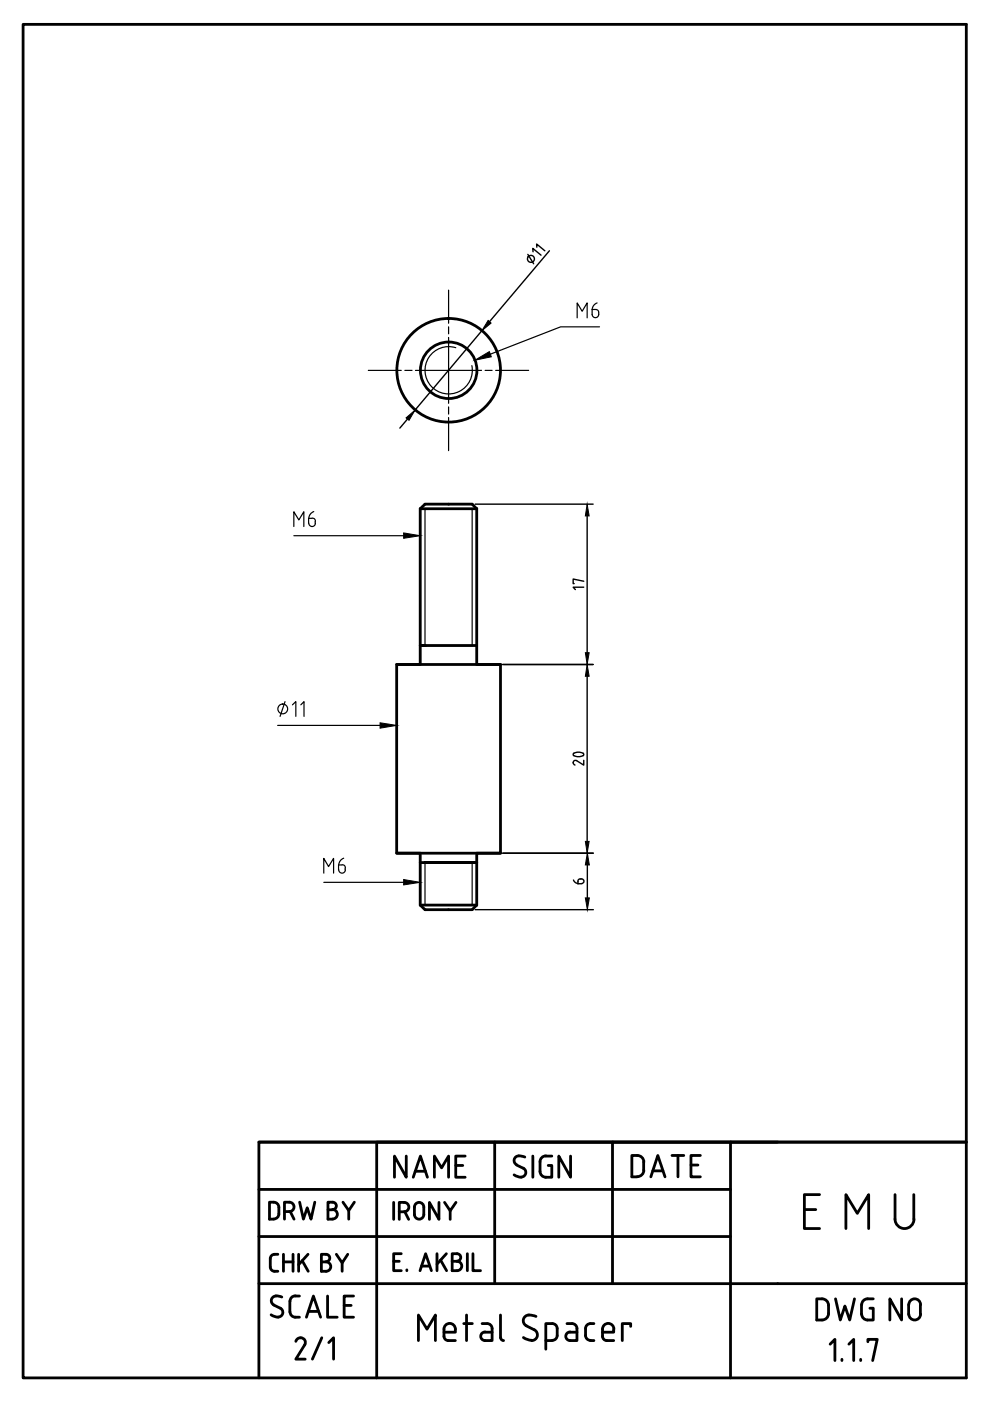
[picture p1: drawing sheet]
<svg xmlns="http://www.w3.org/2000/svg" width="210mm" height="297mm" viewBox="0 0 210 297" stroke-linecap="round" stroke-linejoin="round" font-family="sans-serif">
<!-- layer: 0 -->
<g fill="none" stroke="#000" stroke-width=".59">
<path d="M4.9 5.2h200v286.9h-200zM89.1 107.9v33h-5v40h5v11M89.1 107.9l1-1h10l1 1M89.1 107.9h12M101.1 107.9v33h5v40h-5v11M90.1 136.9h-1h12M84.1 140.9h22M84.1 180.9h22M89.1 182.9h12h-11M89.1 191.9l1 1h10l1-1M89.1 191.9h12M54.9 242.1h150h-50v50"/>
<path d="M54.9 252.2h100M59.1 257.4a1.08 1.08 0 0 1-1.1 1M59.1 257.4v-1.4a1.08 1.08 0 0 0-1.1-1.1h-.9v3.6h.9M60.3 256.9h1a.99 .99 0 0 0 1-1 .99 .99 0 0 0-1-1h-1v3.6M61.5 256.9l.8 1.6M63.5 254.9l.8 3.6 .8-2.4 .8 2.4 .8-3.6M69.5 256.5h1M70.5 254.9h-1v3.6h1M70.5 254.9a.78 .78 0 0 1 .8 .8 .78 .78 0 0 1-.8 .8 .99 .99 0 0 1 1 1 .99 .99 0 0 1-1 .9M72.7 254.9l1.2 1.8 1.2-1.8M73.9 256.7v1.8M83.5 254.9v3.6"/>
<path d="M84.7 256.9h1M85.7 254.9h-1v3.6M85.7 254.9a.99 .99 0 0 1 1 1 .99 .99 0 0 1-1 1M85.8 256.9l.8 1.6M86.1 245.1v4.5l-2.5-4.5v4.5M87.6 249.6l1.5-4.5 1.5 4.5M87.9 255.9v1.6a.99 .99 0 0 0 1 1 .99 .99 0 0 0 1-1v-1.6M88 248.3h2.2M89.9 255.9a.99 .99 0 0 0-1-1 .99 .99 0 0 0-1 1M92.1 249.6v-4.5l1.5 2.5 1.5-2.5v4.5M93.1 254.9v3.6l-2.1-3.6v3.6M94.3 254.9l1.1 1.8 1.3-1.8"/>
<path d="M95.4 256.7v1.8M96.6 247.1h1.5M98.6 245.1h-2v4.5h2M104.9 242.1h-25v50M109 249.1l.7 .4 .8 .1M109.5 247l1.4 .7a.99 .99 0 0 1 .6 1.1 .99 .99 0 0 1-1 .8M110 245.1a.99 .99 0 0 0-1 .7 .99 .99 0 0 0 .5 1.1M110 245.1l1.3 .2M113 245.1v4.5M114.5 248.3a1.25 1.25 0 0 0 1.2 1.3M115.7 245.1h1.3M115.7 245.1a1.25 1.25 0 0 0-1.2 1.2v2.1"/>
<path d="M116.2 247.1h.8v2.5h-1.3M121 245.1v4.5l-2.5-4.5v4.5M129.9 242.1h-25v30.1M135.1 249.5a1.38 1.38 0 0 0 1.4-1.4v-1.7a1.3 1.3 0 0 0-1.4-1.4h-1.1v4.5h1.1M138 249.5l1.5-4.5 1.5 4.5M138.4 248.2h2.1M142.5 245h2.5M143.7 245v4.5M146.5 247h1.5M148.5 245h-2v4.5h2M154.9 242.1h-25v30.1M164.9 242.1h-110v50"/>
<path d="M170.5 256.5h2.5M173.8 253.3h-3.3v7.2h3.3M189.8 253.3v5.2M189.8 258.5a2.01 2.01 0 0 0 2 2 2.01 2.01 0 0 0 2-2M193.7 253.3v5.2M54.9 262.2h100M54.9 272.2h150M57.3 266.9v1.7a.91 .91 0 0 0 .9 .9h.7M57.5 278.8l.7 .3 .8 .2M58.5 274.7l1.3 .3M58.5 274.8a.99 .99 0 0 0-1 .8 .99 .99 0 0 0 .6 1.1l1.3 .7M58.9 265.9a1.24 1.24 0 0 0-1.5 .6l-.1 .3"/>
<path d="M59.4 277.3a.99 .99 0 0 1 .5 1.2 .99 .99 0 0 1-.9 .7M60.1 265.9v3.6M60.1 267.5h2M61.5 275.9v2.3M61.5 278.2a1.12 1.12 0 0 0 1.1 1.1h.9M62.1 265.9v3.6M62.6 274.8h.9M62.6 274.7a1.12 1.12 0 0 0-1.1 1.2M63.3 265.9v3.6M64.1 267.3l1.2 2.2M65 279.3l1.4-4.5 1.6 4.5M65.3 265.9l-2 2.2"/>
<path d="M65.4 278h2.1M69.1 267.5a.78 .78 0 0 0 .8-.8 .78 .78 0 0 0-.8-.8h-1v3.6h1a.99 .99 0 0 0 1-1 .99 .99 0 0 0-1-1h-1M69.5 274.8v4.5h2M71.3 265.9l1.2 1.9 1.2-1.9M72.5 267.8v1.7M73 276.8h1.5M75 274.8h-2v4.5h2M83.5 267.4h1.2M85.1 265.8h-1.6v3.6h1.6M86.3 269.2v.2M89.1 269.4l1.1-3.6 1.3 3.6M89.4 268.4h1.7"/>
<path d="M92.7 265.8v3.6M93.4 267.2l1.3 2.2M94.6 265.8l-1.9 2.2M96.9 267.4a.78 .78 0 0 0 .8-.8 .78 .78 0 0 0-.8-.8h-1v3.6h1a.99 .99 0 0 0 1-1 .99 .99 0 0 0-1-1h-1M98.9 278.8v5.4M99.1 265.8v3.6M100.3 265.8v3.6h1.6M106.1 278.8v4.8M113.6 279.1a1.8 1.8 0 0 0-2.6 .6 1.21 1.21 0 0 0 .6 1.4l1.7 .8a1.2 1.2 0 0 1 .6 1.4 1.2 1.2 0 0 1-1.2 .9M175.7 276.8a1.38 1.38 0 0 0-1.4-1.4h-1.1v4.5a2.08 2.08 0 0 0 2.2-.6l.3-.8v-1.7M177.2 275.4l1 4.5 .9-3 1.1 3 1-4.5M179.4 260.5v-7.2l2.4 4 2.4-4v7.2"/>
<path d="M182.7 276.6v2M184.4 277.4h.8v2.5h-1.3a1.25 1.25 0 0 1-1.2-1.3M185.2 275.4h-1.3a1.25 1.25 0 0 0-1.2 1.2M191.2 275.4v4.5l-2.5-4.5v4.5M192.6 276.6v2M192.7 276.6a1.25 1.25 0 0 1 1.2-1.2 1.25 1.25 0 0 1 1.3 1.2l-.1 2M192.7 278.6a1.25 1.25 0 0 0 1.2 1.3 1.25 1.25 0 0 0 1.3-1.3M63.7 283.6a1.04 1.04 0 0 0-1 .8M63.8 283.6a.99 .99 0 0 1 .8 1.6M64.6 285.2l-1.9 3h2M68.2 283.6l-2 4.6M69.7 284.6l1-1v4.6"/>
<path d="M88.7 284.2v-5.4l1.8 3 1.8-3v5.4M94.1 281.8v1.5a.91 .91 0 0 0 .9 .9h1.5M96.5 281.8a1.21 1.21 0 0 0-1.2-1.2 1.21 1.21 0 0 0-1.2 1.2M96.5 281.8v.6h-2.4M98.3 280.6h1.8M102.2 280.6h1.1M102.8 282.4h1.5M103.3 280.6a1.04 1.04 0 0 1 1 1.1v2.5h-1.5a.91 .91 0 0 1-.9-.9 .91 .91 0 0 1 .9-.9M106.2 283.6a.61 .61 0 0 0 .6 .6M111 283.6l.7 .3 1.1 .3M115.7 284.2h1.4M117.1 284.2a1.04 1.04 0 0 0 1-1v-1.5a1.04 1.04 0 0 0-1-1.1h-1.4v5.4"/>
<path d="M120.2 280.6h1.1a1.04 1.04 0 0 1 1 1.1v2.5h-1.5a.91 .91 0 0 1-.8-.9 .91 .91 0 0 1 .9-.9M120.8 282.4h1.5M125.2 284.2h.7M125.2 280.6h.7M125.2 280.6a1.04 1.04 0 0 0-1.1 1.1v1.4a1.04 1.04 0 0 0 1.1 1.1M127.7 281.8v1.5a.91 .91 0 0 0 1 .9h1.4M130.1 281.8v.6h-2.4M130.2 281.8a1.21 1.21 0 0 0-1.2-1.2 1.21 1.21 0 0 0-1.3 1.2M133.7 281.2v-.6h-1.8v3.6M176 285l1-1v4.5M178.5 288.2v.3M180 285l1-1v4.5"/>
<path d="M182.5 288.2v.3M184 284.5v-.5h2l-1 4.5"/>
<circle cx="95.1" cy="78.5" r="11"/>
<circle cx="95.1" cy="78.5" r="6"/>
</g>
<path d="M96.6 73.7a5 5 0 0 0-6.4 4.1 5 5 0 0 0 5.1 5.7 5 5 0 0 0 4.7-6M90.1 107.9v29h10v-29M90.1 191.9v-9h10v9" fill="none" stroke="#000" stroke-width=".25"/>
<!-- layer: Annotations -->
<g fill="none" stroke="#000" stroke-width=".3">
<path d="M111.9 53.9l1.2 2M113 53.4v-.7l1.7 1.4M113.8 52.4v-.7l1.7 1.5M116.5 53.2l-12.7 15M102.2 70.1l-14.2 16.9M86.4 88.9l-1.6 1.9M100.7 106.9h25.1M124.5 109.4v29M123.8 124.5h-2.3l.5 .5M123.8 123.2l-2.3-.4v.9h.2M101.7 140.9h24.1M124.5 143.4v35"/>
<path d="M121.5 161.7l.4 .5M121.7 160.2l-.1-.4a1.66 1.66 0 0 1 2.2 .2l-.2 .2M121.7 160.2a2.1 2.1 0 0 0 1.9 0M123.8 161.2v1l-1.7-1-.5 .2-.1 .3M100.7 192.9h25.1M101.7 180.9h24.1M121.6 186.6a1.12 1.12 0 0 0 1 .7M123.3 186.4h-.3a.44 .44 0 0 0-.5 .5v.5h.8M123.3 186.4a.49 .49 0 0 1 .5 .4 .49 .49 0 0 1-.5 .5M124.5 183.4v7"/>
<circle cx="112.6" cy="54.9" r=".74"/>
</g>
<path d="M103.5 67.9l.6 .6-1.9 1.6zM86.1 88.6l1.9-1.6-1.3 2.1zM124.5 106.9l.4 2.5h-.8zM124.1 138.4h.8l-.4 2.5zM124.5 140.9l.4 2.5h-.8zM124.1 178.4h.8l-.4 2.5zM124.5 180.9l.5 2.5h-.9zM124.1 190.4h.9l-.5 2.5z" fill="#000" stroke="#000" stroke-width=".21"/>
<!-- layer: AM_7 -->
<path d="M78.1 78.5h7M85.8 78.5h1.6M88.1 78.5h14M95.1 61.5v7M95.1 69.3v1.5M95.1 71.5v14M102.9 78.5h1.4M105.1 78.5h7M95.1 86.3v1.5M95.1 88.5v7" fill="none" stroke="#000" stroke-width=".25"/>
<!-- layer: AM_5 -->
<g fill="none" stroke="#000" stroke-width=".25">
<path d="M122.4 67.4v-3.2l1 1.8 1.1-1.8v3.2M125.5 66.7a.7 .7 0 0 0 .7 .7 .7 .7 0 0 0 .7-.7M125.5 65.6v1.1M125.5 65.6h.7M126.2 65.6l.4 .1 .3 .2v.8M126.6 64.2a1.59 1.59 0 0 0-1.1 1.4M127.1 69.3h-8.2l-14.9 5.8M62.3 113.6h23.3M62.3 111.6v-3.1l1.1 1.7 1-1.7v3.1M65.5 110.9a.7 .7 0 0 0 .7 .7 .7 .7 0 0 0 .7-.7M66.5 108.5a1.59 1.59 0 0 0-1 1.4M66.8 110.6v.4"/>
<path d="M66.9 110.6l-.2-.6a1.29 1.29 0 0 0-1.3-.1v1.1M58.9 153.8h21.7M60.4 148.8l-1 3.1M62 149.4l.7-.6v3.1M63.8 149.4l.7-.6v3.1M68.7 187.1h16.9M68.7 185.1v-3.1l1 1.7 1-1.7v3.1M71.8 184.4a.7 .7 0 0 0 .7 .7 .7 .7 0 0 0 .7-.7M72.5 183.4h-.7v1M72.5 183.4l.5 .1 .2 .5M72.9 182a1.59 1.59 0 0 0-1.1 1.4M73.2 184.1v.3"/>
<circle cx="60" cy="150.3" r="1.04"/>
</g>
<path d="M100.7 76.4l3-1.9 .5 1.1zM85.6 113l3.5 .6-3.5 .5zM80.6 153.2l3.5 .6-3.5 .6zM85.6 186.5l3.5 .6-3.5 .5z" fill="#000" stroke="#000" stroke-width=".21"/>
</svg>
